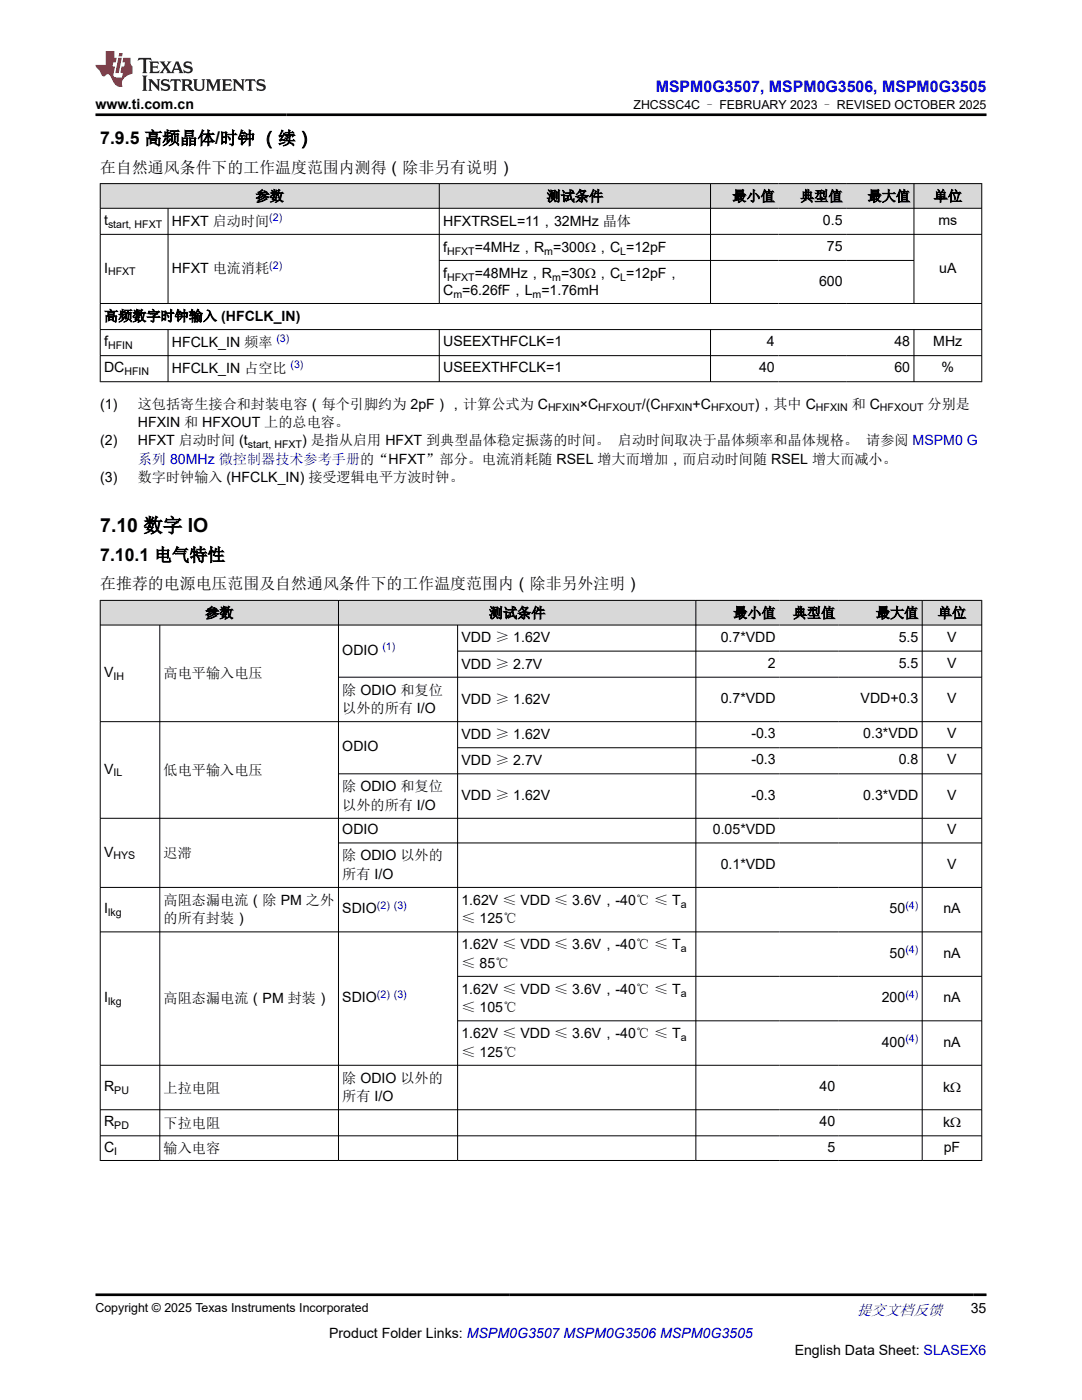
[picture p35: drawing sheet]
<svg xmlns="http://www.w3.org/2000/svg" width="216mm" height="279mm" viewBox="0 0 216 279" stroke-linecap="round" stroke-linejoin="round" font-family="sans-serif">
<defs><g id="words">
<text font-size="3.9" x="20" y="106.2">7.10 数字 IO</text>
<g font-size="3.5">
<text x="20" y="28.8">7.9.5 高频晶体/时钟 （续）</text>
<text x="20" y="112">7.10.1 电气特性</text>
</g>
<text font-size="3.2" fill="#00f" x="130.9" y="18.3">MSPM0G3507, MSPM0G3506, MSPM0G3505</text>
<g font-size="3.2">
<text x="20" y="34.4">在自然通风条件下的工作温度范围内测得（除非另有说明）</text>
<text x="20" y="117.6">在推荐的电源电压范围及自然通风条件下的工作温度范围内（除非另外注明）</text>
</g>
<text font-size="3" fill="#00f" x="171" y="262.4">提交文档反馈</text>
<g font-size="2.8">
<text x="19" y="21.7">www.ti.com.cn</text>
<text x="51" y="40.1">参数</text>
<text x="109.1" y="40.1">测试条件</text>
<text x="146.1" y="40.1">最小值</text>
<text x="159.7" y="40.1">典型值</text>
<text x="173.1" y="40.1">最大值</text>
<text x="186.3" y="40.1">单位</text>
<text x="20.8" y="44.9">t</text>
<text x="34.3" y="45">HFXT 启动时间</text>
<text x="88.4" y="45">HFXTRSEL=11，32MHz 晶体</text>
<text x="164.2" y="44.9">0.5</text>
<text x="187.3" y="44.9">ms</text>
<text x="88.4" y="50.2">f</text>
<text x="94.7" y="50.2">=4MHz，R =300Ω，C =12pF</text>
<text x="165" y="50.1">75</text>
<text x="20.8" y="54.4">I</text>
<text x="34.3" y="54.5">HFXT 电流消耗</text>
<text x="88.4" y="55.5">f</text>
<text x="88.4" y="58.8">C =6.26fF，L =1.76mH</text>
<text x="94.7" y="55.5">=48MHz，R =30Ω，C =12pF，</text>
<text x="163.4" y="57">600</text>
<text x="187.4" y="54.4">uA</text>
<text x="20.8" y="64">高频数字时钟输入 (HFCLK_IN)</text>
<text x="20.8" y="69.1">f</text>
<text x="34.3" y="69.2">HFCLK_IN 频率</text>
<text x="88.4" y="69.1">USEEXTHFCLK=1</text>
<text x="153" y="69.1">4</text>
<text x="178.5" y="69.1">48</text>
<text x="186.2" y="69.1">MHz</text>
<text x="20.8" y="74.3">DC</text>
<text x="34.3" y="74.5">HFCLK_IN 占空比</text>
<text x="88.4" y="74.3">USEEXTHFCLK=1</text>
<text x="151.5" y="74.3">40</text>
<text x="178.5" y="74.3">60</text>
<text x="187.9" y="74.3">%</text>
<text x="20" y="81.5">(1)</text>
<text x="27.5" y="81.5">这包括寄生接合和封装电容（每个引脚约为 2pF），计算公式为 C</text>
<text x="115.7" y="81.5">×C</text>
<text x="128.1" y="81.5">/(C</text>
<text x="138.2" y="81.5">+C</text>
<text x="150.6" y="81.5">)，其中 C</text>
<text x="169.9" y="81.5">和 C</text>
<text x="185.1" y="81.5">分别是</text>
<text x="20" y="88.9">(2)</text>
<text x="27.5" y="85.2">HFXIN 和 HFXOUT 上的总电容。</text>
<text x="27.5" y="88.9">HFXT 启动时间 (t</text>
<text x="60.3" y="88.9">) 是指从启用 HFXT 到典型晶体稳定振荡的时间。 启动时间取决于晶体频率和晶体规格。 请参阅 MSPM0 G</text>
<text x="20" y="96.2">(3)</text>
<text x="27.5" y="96.2">数字时钟输入 (HFCLK_IN) 接受逻辑电平方波时钟。</text>
<text x="40.9" y="123.3">参数</text>
<text x="97.6" y="123.3">测试条件</text>
<text x="146.3" y="123.3">最小值</text>
<text x="158.2" y="123.3">典型值</text>
<text x="174.8" y="123.3">最大值</text>
<text x="187.1" y="123.3">单位</text>
<text x="68.3" y="130.7">ODIO</text>
<text x="92.1" y="128.2">VDD ≥ 1.62V</text>
<text x="143.8" y="128.1">0.7*VDD</text>
<text x="179.3" y="128.1">5.5</text>
<text x="189" y="128.1">V</text>
<text x="20.8" y="135.1">V</text>
<text x="32.7" y="135.4">高电平输入电压</text>
<text x="92.1" y="133.4">VDD ≥ 2.7V</text>
<text x="153.2" y="133.3">2</text>
<text x="179.3" y="133.3">5.5</text>
<text x="189" y="133.3">V</text>
<text x="68.3" y="138.6">除 ODIO 和复位</text>
<text x="68.3" y="142.3">以外的所有 I/O</text>
<text x="92.1" y="140.5">VDD ≥ 1.62V</text>
<text x="143.8" y="140.3">0.7*VDD</text>
<text x="171.7" y="140.3">VDD+0.3</text>
<text x="189" y="140.3">V</text>
<text x="68.3" y="150">ODIO</text>
<text x="92.1" y="147.5">VDD ≥ 1.62V</text>
<text x="149.9" y="147.4">-0.3</text>
<text x="172.3" y="147.4">0.3*VDD</text>
<text x="189" y="147.4">V</text>
<text x="20.8" y="154.4">V</text>
<text x="32.7" y="154.7">低电平输入电压</text>
<text x="92.1" y="152.7">VDD ≥ 2.7V</text>
<text x="149.9" y="152.6">-0.3</text>
<text x="179.3" y="152.6">0.8</text>
<text x="189" y="152.6">V</text>
<text x="68.3" y="157.9">除 ODIO 和复位</text>
<text x="68.3" y="161.6">以外的所有 I/O</text>
<text x="92.1" y="159.7">VDD ≥ 1.62V</text>
<text x="149.9" y="159.6">-0.3</text>
<text x="172.3" y="159.6">0.3*VDD</text>
<text x="189" y="159.6">V</text>
<text x="68.3" y="166.5">ODIO</text>
<text x="142.2" y="166.5">0.05*VDD</text>
<text x="189" y="166.5">V</text>
<text x="20.8" y="170.9">V</text>
<text x="32.7" y="171.2">迟滞</text>
<text x="68.3" y="171.7">除 ODIO 以外的</text>
<text x="143.8" y="173.4">0.1*VDD</text>
<text x="189" y="173.4">V</text>
<text x="68.3" y="175.4">所有 I/O</text>
<text x="20.8" y="182.3">I</text>
<text x="32.7" y="180.6">高阻态漏电流（除 PM 之外</text>
<text x="32.7" y="184.2">的所有封装）</text>
<text x="68.3" y="182.3">SDIO</text>
<text x="92.1" y="180.6">1.62V ≤ VDD ≤ 3.6V，-40℃ ≤ T</text>
<text x="92.1" y="184.2">≤ 125℃</text>
<text x="177.5" y="182.3">50</text>
<text x="188.2" y="182.3">nA</text>
<text x="92.1" y="189.5">1.62V ≤ VDD ≤ 3.6V，-40℃ ≤ T</text>
<text x="177.5" y="191.1">50</text>
<text x="188.2" y="191.1">nA</text>
<text x="92.1" y="193.1">≤ 85℃</text>
<text x="20.8" y="200">I</text>
<text x="32.7" y="200.2">高阻态漏电流（PM 封装）</text>
<text x="68.3" y="200">SDIO</text>
<text x="92.1" y="198.3">1.62V ≤ VDD ≤ 3.6V，-40℃ ≤ T</text>
<text x="92.1" y="202">≤ 105℃</text>
<text x="176" y="200">200</text>
<text x="188.2" y="200">nA</text>
<text x="92.1" y="207.2">1.62V ≤ VDD ≤ 3.6V，-40℃ ≤ T</text>
<text x="176" y="208.9">400</text>
<text x="188.2" y="208.9">nA</text>
<text x="92.1" y="210.9">≤ 125℃</text>
<text x="20.8" y="217.8">R</text>
<text x="32.7" y="218.1">上拉电阻</text>
<text x="68.3" y="216.1">除 ODIO 以外的</text>
<text x="68.3" y="219.7">所有 I/O</text>
<text x="163.5" y="217.8">40</text>
<text x="188.2" y="217.9">kΩ</text>
<text x="20.8" y="224.8">R</text>
<text x="32.7" y="225.1">下拉电阻</text>
<text x="163.5" y="224.8">40</text>
<text x="188.2" y="224.9">kΩ</text>
<text x="20.8" y="229.9">C</text>
<text x="32.7" y="230.2">输入电容</text>
<text x="165.1" y="229.9">5</text>
<text x="188.3" y="229.9">pF</text>
<text x="193.7" y="262.1">35</text>
<text x="65.7" y="266.9">Product Folder Links: MSPM0G3507 MSPM0G3506 MSPM0G3505</text>
<text x="158.6" y="270.3">English Data Sheet: SLASEX6</text>
</g>
<text font-size="2.8" fill="#00f" x="27.5" y="92.5">系列 80MHz 微控制器技术参考手册的“HFXT”部分。电流消耗随 RSEL 增大而增加，而启动时间随 RSEL 增大而减小。</text>
<g font-size="2.5">
<text x="126.4" y="21.8">ZHCSSC4C – FEBRUARY 2023 – REVISED OCTOBER 2025</text>
<text x="19" y="261.8">Copyright © 2025 Texas Instruments Incorporated</text>
</g>
<g font-size="2.1">
<text x="21.6" y="45.5">start, HFXT</text>
<text x="89.2" y="50.8">HFXT</text>
<text x="108.6" y="50.8">m</text>
<text x="123.8" y="50.8">L</text>
<text x="21.6" y="55">HFXT</text>
<text x="89.2" y="56">HFXT</text>
<text x="90.5" y="59.4">m</text>
<text x="106.3" y="59.4">m</text>
<text x="110.2" y="56">m</text>
<text x="123.8" y="56">L</text>
<text x="21.6" y="69.7">HFIN</text>
<text x="24.8" y="74.9">HFIN</text>
<text x="109.3" y="82.1">HFXIN</text>
<text x="119.4" y="82.1">HFXOUT</text>
<text x="131.8" y="82.1">HFXIN</text>
<text x="141.9" y="82.1">HFXOUT</text>
<text x="162.8" y="82.1">HFXIN</text>
<text x="175.6" y="82.1">HFXOUT</text>
<text x="49.4" y="89.4">start, HFXT</text>
<text x="22.6" y="135.7">IH</text>
<text x="22.6" y="155">IL</text>
<text x="22.6" y="171.5">HYS</text>
<text x="21.6" y="182.8">lkg</text>
<text x="135.8" y="181.1">a</text>
<text x="135.8" y="190">a</text>
<text x="21.6" y="200.6">lkg</text>
<text x="135.8" y="198.9">a</text>
<text x="135.8" y="207.8">a</text>
<text x="22.8" y="218.3">PU</text>
<text x="22.8" y="225.4">PD</text>
<text x="22.8" y="230.4">I</text>
</g>
<g font-size="2.1" fill="#00f">
<text x="53.7" y="44.1">(2)</text>
<text x="53.7" y="53.6">(2)</text>
<text x="55.2" y="68.3">(3)</text>
<text x="58" y="73.5">(3)</text>
<text x="76.3" y="129.7">(1)</text>
<text x="75.2" y="181.3">(2) (3)</text>
<text x="180.7" y="181.3">(4)</text>
<text x="180.7" y="190.2">(4)</text>
<text x="75.2" y="199.1">(2) (3)</text>
<text x="180.7" y="199.1">(4)</text>
<text x="180.7" y="208">(4)</text>
</g>
</g></defs>
<g fill="#d8d8d8">
<path d="M20 36.6h175.9v5h-175.9z" fill-rule="evenodd"/>
<path d="M20.1 36.7h67.5v4.8h-67.5z" fill-rule="evenodd"/>
<path d="M87.7 36.7h54v4.8h-54z" fill-rule="evenodd"/>
<path d="M141.8 36.7h13.5v4.8h-13.5z" fill-rule="evenodd"/>
<path d="M155.3 36.7h13.5v4.8h-13.5z" fill-rule="evenodd"/>
<path d="M168.8 36.7h13.5v4.8h-13.5z" fill-rule="evenodd"/>
<path d="M182.4 36.7h13.4v4.8h-13.4z" fill-rule="evenodd"/>
</g>
<g fill="none" stroke="#000" stroke-width=".2">
<path d="M19.9 36.6h176.1M20 36.6v39.6M87.7 36.6v24M141.8 36.6v24M182.4 36.6v24M195.9 36.6v39.6M19.9 41.6h176.1M19.9 46.8h176.1M33.5 41.6v19M87.7 52h94.7M19.9 60.6h176.1M19.9 65.8h176.1"/>
<path d="M19.9 71h176.1M19.9 76.2h176.1M33.5 65.8v10.4M87.7 65.8v10.4M141.8 65.8v10.4M182.4 65.8v10.4"/>
</g>
<g fill="#d8d8d8">
<path d="M20 119.8h175.9v4.9h-175.9z" fill-rule="evenodd"/>
<path d="M20.1 119.9h47.4v4.8h-47.4z" fill-rule="evenodd"/>
<path d="M67.6 119.9h71.2v4.8h-71.2z" fill-rule="evenodd"/>
<path d="M138.9 119.9h16.6v4.8h-16.6z" fill-rule="evenodd"/>
<path d="M155.5 119.9h11.9v4.8h-11.9z" fill-rule="evenodd"/>
<path d="M167.4 119.9h16.6v4.8h-16.6z" fill-rule="evenodd"/>
<path d="M184.1 119.9h11.7v4.8h-11.7z" fill-rule="evenodd"/>
</g>
<g fill="none" stroke="#000" stroke-width=".2">
<path d="M19.9 119.8h176.1M20 119.8v111.9M67.5 119.8v111.9M138.9 119.8v111.9M184 119.8v111.9M195.9 119.8v111.9M19.9 124.7h176.1M31.9 124.7v107M67.5 135.1h128.5M91.3 124.7v107M91.3 129.9h104.7M19.9 144h176.1"/>
<path d="M67.5 154.4h128.5M91.3 149.2h104.7M67.5 168.2h128.5M196 163.3h-176.1M196 177.1h-176.1M19.9 186h176.1M91.3 194.9h104.7M19.9 212.6h176.1M91.3 203.7h104.7M19.9 221.5h176.1M19.9 226.7h176.1M19.9 231.6h176.1"/>
</g>
<path d="M27.7 11.6l-.2 .5 .5-.2h.6v.1v2.2l-.2 .4h1l-.2-.4v-2.2v-.1h.5l.5 .2-.1-.5zM29.8 12.3l.2 .4v1.5l-.2 .4h1.9l.1-.6a1.08 1.08 0 0 1-1.3 .2v-.7h.6l.4 .2v-.7l-.4 .2h-.6v-.5l.2-.2a1 1 0 0 1 1 .3l-.1-.5zM31.8 12.3l1 1.1-1 1.2h.9l-.2-.2 .4-.8 .5 .8-.2 .2h1.6l-.2-.2 .1-.5h1l.1 .5-.1 .2h.9l-.2-.3-.8-2h-.5l-1 2.2-.8-1.1 .9-1.1h-.8l.2 .2-.5 .6-.3-.6 .1-.2zM35.2 12.7l.4 1h-.8zM36.8 12.4a.65 .65 0 0 0-.2 .7 .65 .65 0 0 0 .6 .5l.7 .1 .1 .3a.79 .79 0 0 1-.7 .4 .79 .79 0 0 1-.7-.5l.1 .7 .2-.1a.93 .93 0 0 0 1.1 .1 .93 .93 0 0 0 .4-1 1.46 1.46 0 0 0-1.2-.6l-.1-.3a1.09 1.09 0 0 1 1.2 .2l-.2-.6-.1 .1-.6-.2zM28.4 15.1l.2 .4v2.2l-.2 .4h1l-.2-.4v-2.2l.2-.4zM29.6 15.8l.2 .4v1.5l-.2 .4h.8l-.3-.4v-1.3l1.7 1.8v-2l.2-.4h-.8l.2 .2 .1 1.1-1.2-1.3zM32.3 15.9a.65 .65 0 0 0-.2 .8 .65 .65 0 0 0 .7 .4l.6 .2 .1 .2a.79 .79 0 0 1-.7 .4 .79 .79 0 0 1-.7-.5l.1 .7 .2-.1a.93 .93 0 0 0 1.1 .1 .93 .93 0 0 0 .4-.9 1.46 1.46 0 0 0-1.2-.6l-.1-.4a1.09 1.09 0 0 1 1.2 .2l-.2-.6-.1 .1-.6-.1zM34.1 15.8l-.1 .6a.63 .63 0 0 1 .7-.3l.1 1.6-.3 .4h1l-.2-.4v-1.6a.66 .66 0 0 1 .8 .3l-.1-.6zM36.2 15.8l.2 .4v1.5l-.2 .4h.9l-.2-.2v-.7h.5l.1 .2a.79 .79 0 0 0 1.2 .6l-1-.9a.61 .61 0 0 0 .6-.6 .61 .61 0 0 0-.5-.7zM36.9 16.1h.2a.47 .47 0 0 1 .5 .1 .47 .47 0 0 1 .1 .5l-.2 .1-.6 .1zM38.5 15.8l.2 .2a2.27 2.27 0 0 0 .4 2 1.04 1.04 0 0 0 1.7-.7v-1.3l.2-.2h-.8l.2 .4v1.1a.6 .6 0 0 1-.6 .6 .6 .6 0 0 1-.6-.6v-1.1l.3-.4zM41.1 15.8l.2 .4v1.5l-.2 .4h.7l-.2-.4v-1.4l.9 1.9 .8-1.9v1.4l-.2 .4h1l-.3-.4v-1.5l.3-.4h-.8l-.7 1.5-.7-1.5zM44.3 15.8l.2 .4v1.5l-.2 .4h1.9l.1-.6a1.09 1.09 0 0 1-1.3 .2v-.7h.6l.4 .2v-.6l-.4 .2h-.6v-.6l.2-.1a1.01 1.01 0 0 1 1 .3l-.1-.6zM46.4 15.8l.3 .4v1.5l-.3 .4h.8l-.2-.4v-1.3l1.6 1.8v-2l.2-.4h-.7l.2 .2v1.1l-1.2-1.3zM49 15.8l-.1 .6a.63 .63 0 0 1 .8-.3v1.6l-.3 .4h1l-.2-.4v-1.6a.66 .66 0 0 1 .8 .3l-.1-.6zM51.4 15.9a.65 .65 0 0 0-.2 .8 .65 .65 0 0 0 .6 .4l.6 .2 .2 .2a.79 .79 0 0 1-.8 .4 .79 .79 0 0 1-.6-.5l.1 .7 .2-.1a.93 .93 0 0 0 1 .1 .93 .93 0 0 0 .5-.9 1.46 1.46 0 0 0-1.3-.6l-.1-.4a1.09 1.09 0 0 1 1.3 .2l-.2-.6-.2 .1-.5-.1z" fill="#231f20"/>
<path d="M21.1 10.2v2.8h-2.1l.1 .3 .9 1a.95 .95 0 0 0 .9 .9 .59 .59 0 0 1 .6-.4 .59 .59 0 0 1 .5 .4l.4 .7a1.59 1.59 0 0 0 2.1 1.4 1.61 1.61 0 0 1 1-2.3l1-.3-.1-1.5a1.59 1.59 0 0 1-.4-1.7h-1.4l-.2 .9h.5l-.1 .9h-.5l-.2 1v.2l.4 .1-.2 .9h-.6a.73 .73 0 0 1-1.1-.7l.3-1.5h-.5l.2-.9h.5l.2-.9h-.5v-1.3zM23.6 11.5l-.6 3.1h.7l.6-3.1zM23.8 10.6l-.1 .6h.7l.1-.6z" fill="#ed1c24"/>
<path d="M19 22.9h177.8M19 258.4h177.8" fill="none" stroke="#000" stroke-width=".53"/>
<use href="#words"/>
</svg>
